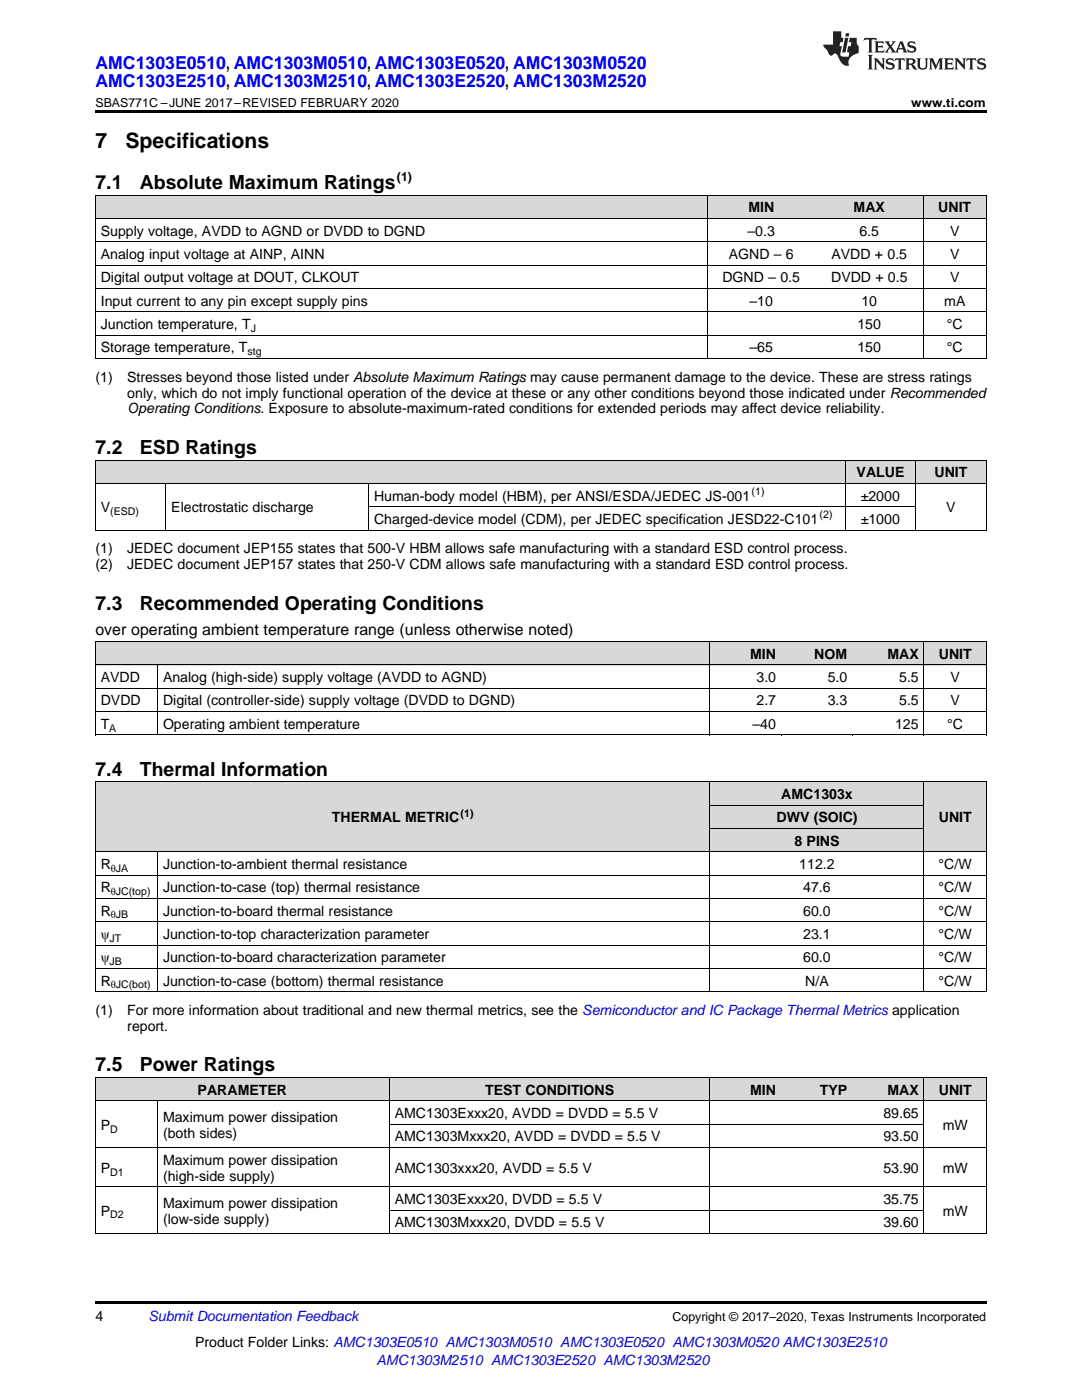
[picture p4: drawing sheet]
<svg xmlns="http://www.w3.org/2000/svg" width="216mm" height="279mm" viewBox="0 0 216 279" stroke-linecap="round" stroke-linejoin="round" font-family="sans-serif">
<defs><g id="words">
<g font-size="4.2">
<text x="19" y="29.6">7</text>
<text x="25" y="29.6">Specifications</text>
</g>
<g font-size="3.9">
<text x="19" y="37.7">7.1</text>
<text x="27.9" y="37.7">Absolute Maximum Ratings</text>
<text x="19" y="90.6">7.2</text>
<text x="27.9" y="90.6">ESD Ratings</text>
<text x="19" y="121.7">7.3</text>
<text x="27.9" y="121.7">Recommended Operating Conditions</text>
<text x="19" y="154.8">7.4</text>
<text x="27.9" y="154.8">Thermal Information</text>
<text x="19" y="213.8">7.5</text>
<text x="27.9" y="213.8">Power Ratings</text>
</g>
<g font-size="3.5" fill="#00f">
<text x="19" y="13.8">AMC1303E0510, AMC1303M0510, AMC1303E0520, AMC1303M0520</text>
<text x="19" y="17.3">AMC1303E2510, AMC1303M2510, AMC1303E2520, AMC1303M2520</text>
</g>
<text font-size="3.2" x="19" y="126.8">over operating ambient temperature range (unless otherwise noted)</text>
<g font-size="2.8">
<text x="20.1" y="47">Supply voltage, AVDD to AGND or DVDD to DGND</text>
<text x="149.2" y="47">–0.3</text>
<text x="149.3" y="42.4">MIN</text>
<text x="170.3" y="42.4">MAX</text>
<text x="171.5" y="47">6.5</text>
<text x="187.2" y="42.4">UNIT</text>
<text x="189.6" y="47">V</text>
<text x="20.1" y="51.7">Analog input voltage at AINP, AINN</text>
<text x="145.4" y="51.7">AGND – 6</text>
<text x="165.9" y="51.7">AVDD + 0.5</text>
<text x="189.6" y="51.7">V</text>
<text x="20.1" y="56.3">Digital output voltage at DOUT, CLKOUT</text>
<text x="144.1" y="56.3">DGND – 0.5</text>
<text x="165.8" y="56.3">DVDD + 0.5</text>
<text x="189.6" y="56.3">V</text>
<text x="20.1" y="61">Input current to any pin except supply pins</text>
<text x="20.1" y="65.7">Junction temperature, T</text>
<text x="149.5" y="61">–10</text>
<text x="171.1" y="65.7">150</text>
<text x="171.9" y="61">10</text>
<text x="188.4" y="61">mA</text>
<text x="188.9" y="65.7">°C</text>
<text x="20.1" y="70.3">Storage temperature, T</text>
<text x="149.5" y="70.3">–65</text>
<text x="171.1" y="70.3">150</text>
<text x="188.9" y="70.3">°C</text>
<text x="19" y="76.2">(1)</text>
<text x="25.4" y="76.2">Stresses beyond those listed under Absolute Maximum Ratings may cause permanent damage to the device. These are stress ratings</text>
<text x="25.4" y="79.3">only, which do not imply functional operation of the device at these or any other conditions beyond those indicated under Recommended</text>
<text x="25.4" y="82.5">Operating Conditions. Exposure to absolute-maximum-rated conditions for extended periods may affect device reliability.</text>
<text x="170.9" y="95.2">VALUE</text>
<text x="186.5" y="95.2">UNIT</text>
<text x="74.6" y="99.9">Human-body model (HBM), per ANSI/ESDA/JEDEC JS-001</text>
<text x="171.8" y="99.9">±2000</text>
<text x="20.1" y="102.2">V</text>
<text x="34.2" y="102.2">Electrostatic discharge</text>
<text x="74.6" y="104.6">Charged-device model (CDM), per JEDEC specification JESD22-C101</text>
<text x="171.8" y="104.6">±1000</text>
<text x="188.8" y="102.2">V</text>
<text x="19" y="110.4">(1)</text>
<text x="19" y="113.6">(2)</text>
<text x="25.4" y="110.4">JEDEC document JEP155 states that 500-V HBM allows safe manufacturing with a standard ESD control process.</text>
<text x="25.4" y="113.6">JEDEC document JEP157 states that 250-V CDM allows safe manufacturing with a standard ESD control process.</text>
<text x="149.7" y="131.5">MIN</text>
<text x="162.5" y="131.5">NOM</text>
<text x="177.1" y="131.5">MAX</text>
<text x="187.3" y="131.5">UNIT</text>
<text x="20.1" y="136.1">AVDD</text>
<text x="32.5" y="136.1">Analog (high-side) supply voltage (AVDD to AGND)</text>
<text x="151" y="136.1">3.0</text>
<text x="165.2" y="136.1">5.0</text>
<text x="179.4" y="136.1">5.5</text>
<text x="189.7" y="136.1">V</text>
<text x="20.1" y="140.8">DVDD</text>
<text x="32.5" y="140.8">Digital (controller-side) supply voltage (DVDD to DGND)</text>
<text x="151" y="140.8">2.7</text>
<text x="165.2" y="140.8">3.3</text>
<text x="179.4" y="140.8">5.5</text>
<text x="189.7" y="140.8">V</text>
<text x="20.1" y="145.5">T</text>
<text x="32.5" y="145.5">Operating ambient temperature</text>
<text x="150.1" y="145.5">–40</text>
<text x="178.6" y="145.5">125</text>
<text x="189" y="145.5">°C</text>
<text x="155.9" y="159.5">AMC1303x</text>
<text x="66.2" y="164.1">THERMAL METRIC</text>
<text x="154.9" y="164.1">DWV (SOIC)</text>
<text x="187.3" y="164.1">UNIT</text>
<text x="20.1" y="173.4">R</text>
<text x="32.5" y="173.4">Junction-to-ambient thermal resistance</text>
<text x="158.5" y="168.8">8 PINS</text>
<text x="159.5" y="173.4">112.2</text>
<text x="187.3" y="173.4">°C/W</text>
<text x="20.1" y="178.1">R</text>
<text x="32.5" y="178.1">Junction-to-case (top) thermal resistance</text>
<text x="160.3" y="178.1">47.6</text>
<text x="187.3" y="178.1">°C/W</text>
<text x="20.1" y="182.7">R</text>
<text x="32.5" y="182.7">Junction-to-board thermal resistance</text>
<text x="160.3" y="182.7">60.0</text>
<text x="187.3" y="182.7">°C/W</text>
<text x="20.1" y="187.4">ψ</text>
<text x="32.5" y="187.4">Junction-to-top characterization parameter</text>
<text x="160.3" y="187.4">23.1</text>
<text x="187.3" y="187.4">°C/W</text>
<text x="20.1" y="192.1">ψ</text>
<text x="20.1" y="196.7">R</text>
<text x="32.5" y="192.1">Junction-to-board characterization parameter</text>
<text x="32.5" y="196.7">Junction-to-case (bottom) thermal resistance</text>
<text x="160.3" y="192.1">60.0</text>
<text x="160.7" y="196.7">N/A</text>
<text x="187.3" y="192.1">°C/W</text>
<text x="187.3" y="196.7">°C/W</text>
<text x="19" y="202.6">(1)</text>
<text x="25.4" y="202.6">For more information about traditional and new thermal metrics, see the Semiconductor and IC Package Thermal Metrics application</text>
<text x="25.4" y="205.7">report.</text>
<text x="39.4" y="218.5">PARAMETER</text>
<text x="96.8" y="218.5">TEST CONDITIONS</text>
<text x="149.7" y="218.5">MIN</text>
<text x="163.6" y="218.5">TYP</text>
<text x="177.1" y="218.5">MAX</text>
<text x="187.3" y="218.5">UNIT</text>
<text x="20.1" y="225.5">P</text>
<text x="32.5" y="223.9">Maximum power dissipation</text>
<text x="32.5" y="227">(both sides)</text>
<text x="78.8" y="223.1">AMC1303Exxx20, AVDD = DVDD = 5.5 V</text>
<text x="78.8" y="227.8">AMC1303Mxxx20, AVDD = DVDD = 5.5 V</text>
<text x="176.3" y="223.1">89.65</text>
<text x="176.3" y="227.8">93.50</text>
<text x="188.1" y="225.5">mW</text>
<text x="32.5" y="232.4">Maximum power dissipation</text>
<text x="20.1" y="234">P</text>
<text x="32.5" y="235.6">(high-side supply)</text>
<text x="78.8" y="234">AMC1303xxx20, AVDD = 5.5 V</text>
<text x="176.3" y="234">53.90</text>
<text x="188.1" y="234">mW</text>
<text x="20.1" y="242.6">P</text>
<text x="32.5" y="241">Maximum power dissipation</text>
<text x="32.5" y="244.2">(low-side supply)</text>
<text x="78.8" y="240.3">AMC1303Exxx20, DVDD = 5.5 V</text>
<text x="78.8" y="244.9">AMC1303Mxxx20, DVDD = 5.5 V</text>
<text x="176.3" y="240.3">35.75</text>
<text x="176.3" y="244.9">39.60</text>
<text x="188.1" y="242.6">mW</text>
<text x="19" y="263.6">4</text>
<text x="38.9" y="268.9">Product Folder Links: AMC1303E0510 AMC1303M0510 AMC1303E0520 AMC1303M0520 AMC1303E2510</text>
</g>
<g font-size="2.8" fill="#0000c8">
<text x="29.6" y="263.6">Submit Documentation Feedback</text>
<text x="75.1" y="272.4">AMC1303M2510 AMC1303E2520 AMC1303M2520</text>
</g>
<g font-size="2.5">
<text x="19" y="21.4">SBAS771C –JUNE 2017–REVISED FEBRUARY 2020</text>
<text x="181.8" y="21.4">www.ti.com</text>
<text x="79.2" y="36.2">(1)</text>
<text x="134.2" y="263.6">Copyright © 2017–2020, Texas Instruments Incorporated</text>
</g>
<g font-size="2.1">
<text x="49.4" y="70.9">stg</text>
<text x="50" y="66.2">J</text>
<text x="150" y="98.8">(1)</text>
<text x="22" y="102.8">(ESD)</text>
<text x="163.5" y="103.4">(2)</text>
<text x="21.8" y="146">A</text>
<text x="91.9" y="163">(1)</text>
<text x="22.1" y="174">θJA</text>
<text x="22.1" y="178.6">θJC(top)</text>
<text x="22.1" y="183.3">θJB</text>
<text x="21.9" y="188">JT</text>
<text x="21.9" y="192.6">JB</text>
<text x="22.1" y="197.3">θJC(bot)</text>
<text x="22" y="226">D</text>
<text x="22" y="234.6">D1</text>
<text x="22" y="243.2">D2</text>
</g>
</g></defs>
<g fill="#d8d8d8">
<path d="M19 215.1h12.5v4.6h-12.5z"/>
<path d="M31.5 215.1h46.2v4.6h-46.2z"/>
<path d="M77.7 215.1h64v4.6h-64z"/>
<path d="M141.7 215.1h14.2v4.6h-14.2z"/>
<path d="M155.9 215.1h14.3v4.6h-14.3z"/>
<path d="M170.2 215.1h14.2v4.6h-14.2z"/>
<path d="M184.4 215.1h12.4v4.6h-12.4z"/>
<path d="M19 156.1h12.5v13.9h-12.5z"/>
<path d="M31.5 156.1h110.2v13.9h-110.2z"/>
<path d="M184.4 156.1h12.4v13.9h-12.4z"/>
<path d="M141.7 165.4h42.7v4.6h-42.7z"/>
<path d="M141.7 160.7h42.7v4.7h-42.7z"/>
<path d="M141.7 156.1h42.7v4.6h-42.7z"/>
<path d="M19 128.1h12.5v4.7h-12.5z"/>
<path d="M31.5 128.1h110.2v4.7h-110.2z"/>
<path d="M141.7 128.1h14.2v4.7h-14.2z"/>
<path d="M155.9 128.1h14.3v4.7h-14.3z"/>
<path d="M170.2 128.1h14.2v4.7h-14.2z"/>
<path d="M184.4 128.1h12.4v4.7h-12.4z"/>
<path d="M19 91.9h14.1v4.6h-14.1z"/>
<path d="M33.1 91.9h40.5v4.6h-40.5z"/>
<path d="M73.6 91.9h95.1v4.6h-95.1z"/>
<path d="M168.7 91.9h14v4.6h-14z"/>
<path d="M182.7 91.9h14.1v4.6h-14.1z"/>
<path d="M19 39h48.5v4.6h-48.5z"/>
<path d="M67.5 39h73.6v4.6h-73.6z"/>
<path d="M141.1 39h21.6v4.6h-21.6z"/>
<path d="M162.7 39h21.6v4.6h-21.6z"/>
<path d="M184.3 39h12.5v4.6h-12.5z"/>
</g>
<g fill="#000">
<path d="M19 22h177.8v.5h-177.8zM19 105.8h.2zM73.5 105.8h.1zM168.6 105.8h.1zM182.6 105.8h.1zM196.7 105.8h.1zM19 146.7h.2zM141.6 146.7h.1zM155.8 146.7h.1zM170.1 146.7h.1zM184.3 146.7h.1zM196.7 146.7h.1z"/>
<path d="M19 197.9l.2 .1zM141.6 197.9l.1 .1zM184.3 197.9l.1 .1zM196.7 197.9l.1 .1zM19 246.2h.2zM77.6 246.2h.1zM141.6 246.2h.1zM155.8 246.2h.1zM170.1 246.2h.1zM184.3 246.2h.1zM196.7 246.2h.1zM19 259.7h177.8v.5h-177.8z"/>
</g>
<g fill="none" stroke="#000" stroke-width=".2">
<path d="M19 38.9h177.8M19.1 39v32.6M141.1 39v32.6M184.2 39v32.6M196.8 39v32.6M19 57.6h177.8M19 52.9h177.8M19 48.2h177.8M19 43.6h177.8M19 71.5h177.8M19 66.9h177.8M19 62.2h177.8"/>
<path d="M19 96.5h177.8M19 91.8h177.8M19.1 91.8v14M33.1 96.5v9.3M73.5 96.5v9.3M168.6 91.8v14M182.7 91.8v14M196.8 91.8v14M19 105.8h177.8M73.6 101.1h109.1M19 128l177.8 .1v18.6M19 137.4h177.8"/>
<path d="M19 132.7h177.8M19.1 128.1v18.6M31.4 132.7v14M141.7 128.1v18.6M184.3 128.1v18.6M19 156h177.8v42M19 146.7h177.8M19 142h177.8M19.1 156v42M141.7 156v42M184.3 156v42M19 179.3h177.8"/>
<path d="M19 174.6h177.8M19 170h177.8M31.4 170v28M141.7 165.3h42.7M141.7 160.7h42.7M19 197.9h177.8M19 193.3h177.8M19 188.6h177.8M19 184h177.8M19 215l177.8 .1v31.1M19 219.7h177.8M19.1 215.1v31.1"/>
<path d="M31.4 219.7v26.5M77.7 215.1v31.1M141.7 215.1v31.1M184.3 215.1v31.1M19 236.8h177.8M19 229h177.8M77.7 224.3h106.7M19 246.2h177.8M77.7 241.5h106.7"/>
</g>
<g fill="#231f20">
<path d="M172.5 7.6l-.1 .5 .4-.2h.6v.1v2.1l-.2 .4h.9l-.2-.4v-2.1l.1-.1h.5l.5 .2-.2-.5zM174.5 8.3l.2 .3v1.5l-.2 .4h1.8l.2-.6a1.04 1.04 0 0 1-1.3 .2v-.7h.6l.3 .2v-.6l-.3 .2h-.6v-.6l.8-.1 .4 .3-.2-.5zM176.5 8.3l.9 1.1-.9 1.1h.8l-.2-.2 .4-.7 .5 .7-.2 .2h1.5l-.2-.2 .2-.4h.9l.1 .4-.2 .2h1l-.3-.3-.7-1.9h-.5l-.9 2-.8-1 .9-1h-.8l.1 .3-.4 .5-.3-.6 .1-.2zM179.7 8.6l.4 1h-.7zM181.3 8.4a.63 .63 0 0 0-.2 .7 .63 .63 0 0 0 .6 .4l.6 .2 .1 .2a.75 .75 0 0 1-.7 .4 .75 .75 0 0 1-.6-.5l.1 .7 .1-.1a1.11 1.11 0 0 0 1.5-.6 1.13 1.13 0 0 0-1.2-.8l-.1-.4a1.04 1.04 0 0 1 1.2 .2l-.2-.5-.2 .1-.4-.2zM173.2 10.9l.2 .4v2.2l-.2 .4h1l-.3-.4v-2.2l.3-.4zM174.3 11.6l.3 .4v1.5l-.3 .4h.8l-.2-.4v-1.3l1.5 1.7v-1.9l.2-.4h-.7l.2 .4v.9l-1.1-1.3zM177 11.8a.62 .62 0 0 0-.2 .7 .62 .62 0 0 0 .6 .4l.6 .1 .1 .3a.76 .76 0 0 1-.7 .3 .76 .76 0 0 1-.7-.4l.2 .7 .1-.1a1.11 1.11 0 0 0 1.5-.6 1.13 1.13 0 0 0-1.2-.8l-.1-.4a1.04 1.04 0 0 1 1.2 .2l-.2-.6-.2 .1-.5-.1zM178.7 11.6l-.2 .6a.61 .61 0 0 1 .8-.3v1.6l-.2 .4h.9l-.2-.4v-1.6a.63 .63 0 0 1 .7 .3l-.1-.6zM180.6 11.6l.3 .4v1.5l-.3 .4h1l-.2-.2-.1-.8 .6 .2a.76 .76 0 0 0 1.2 .7l-1-1a.58 .58 0 0 0 .6-.5 .58 .58 0 0 0-.5-.6zM181.4 11.9h.1a.45 .45 0 0 1 .5 .1 .45 .45 0 0 1 .1 .5l-.8 .2zM182.9 11.6l.2 .2a2.17 2.17 0 0 0 .3 1.9 .99 .99 0 0 0 1.6-.6v-1.1l.2-.4h-.7l.2 .2a1.92 1.92 0 0 1-.2 1.8 .6 .6 0 0 1-.9-.5v-1.1l.2-.4zM185.4 11.6l.2 .4v1.5l-.2 .4h.7l-.2-.4v-1.4l.8 1.8 .8-1.8v1.4l-.2 .4h.9l-.2-.4v-1.5l.2-.4h-.8l-.6 1.5-.6-1.5zM188.4 11.6l.2 .4v1.5l-.2 .4h1.8l.1-.6a1.04 1.04 0 0 1-1.2 .1v-.6h.5l.4 .2v-.6l-.4 .2h-.5v-.7h.8l.3 .3-.1-.6zM190.5 11.6l.2 .4v1.5l-.2 .4h.7l-.2-.4v-1.3l1.5 1.7v-1.9l.2-.4h-.7l.2 .4v.9l-1.1-1.3zM192.9 11.6l-.1 .6a.61 .61 0 0 1 .7-.3l.1 1.6-.3 .4h1l-.3-.4 .1-1.6a.63 .63 0 0 1 .7 .3l-.1-.6zM195.2 11.8a.62 .62 0 0 0-.2 .7 .62 .62 0 0 0 .6 .4l.6 .1 .1 .3a.76 .76 0 0 1-.7 .3 .76 .76 0 0 1-.6-.4l.1 .7 .1-.1a1.11 1.11 0 0 0 1.6-.6 1.13 1.13 0 0 0-1.3-.8l-.1-.4a1.04 1.04 0 0 1 1.2 .2l-.1-.6-.2 .1-.5-.1z"/>
<path d="M166.2 6.3v2.6h-1.9v.4l.8 .9a.91 .91 0 0 0 1 .8 .56 .56 0 0 1 .5-.3 .56 .56 0 0 1 .5 .3l.4 .8a1.53 1.53 0 0 0 1.9 1.2 1.54 1.54 0 0 1 1-2.1l.9-.3v-1.4a1.52 1.52 0 0 1-.4-1.6h-1.3l-.2 .8h.5l-.2 .8h-.5l-.1 1v.2l.4 .1-.2 .8a1.93 1.93 0 0 1-1.6-.3l.3-1.8h-.5l.2-.8h.4l.2-.8h-.4v-1.3zM168.6 7.6l-.6 2.9h.7l.6-2.9zM168.8 6.6l-.1 .7h.6l.2-.7z"/>
</g>
<use href="#words"/>
</svg>
